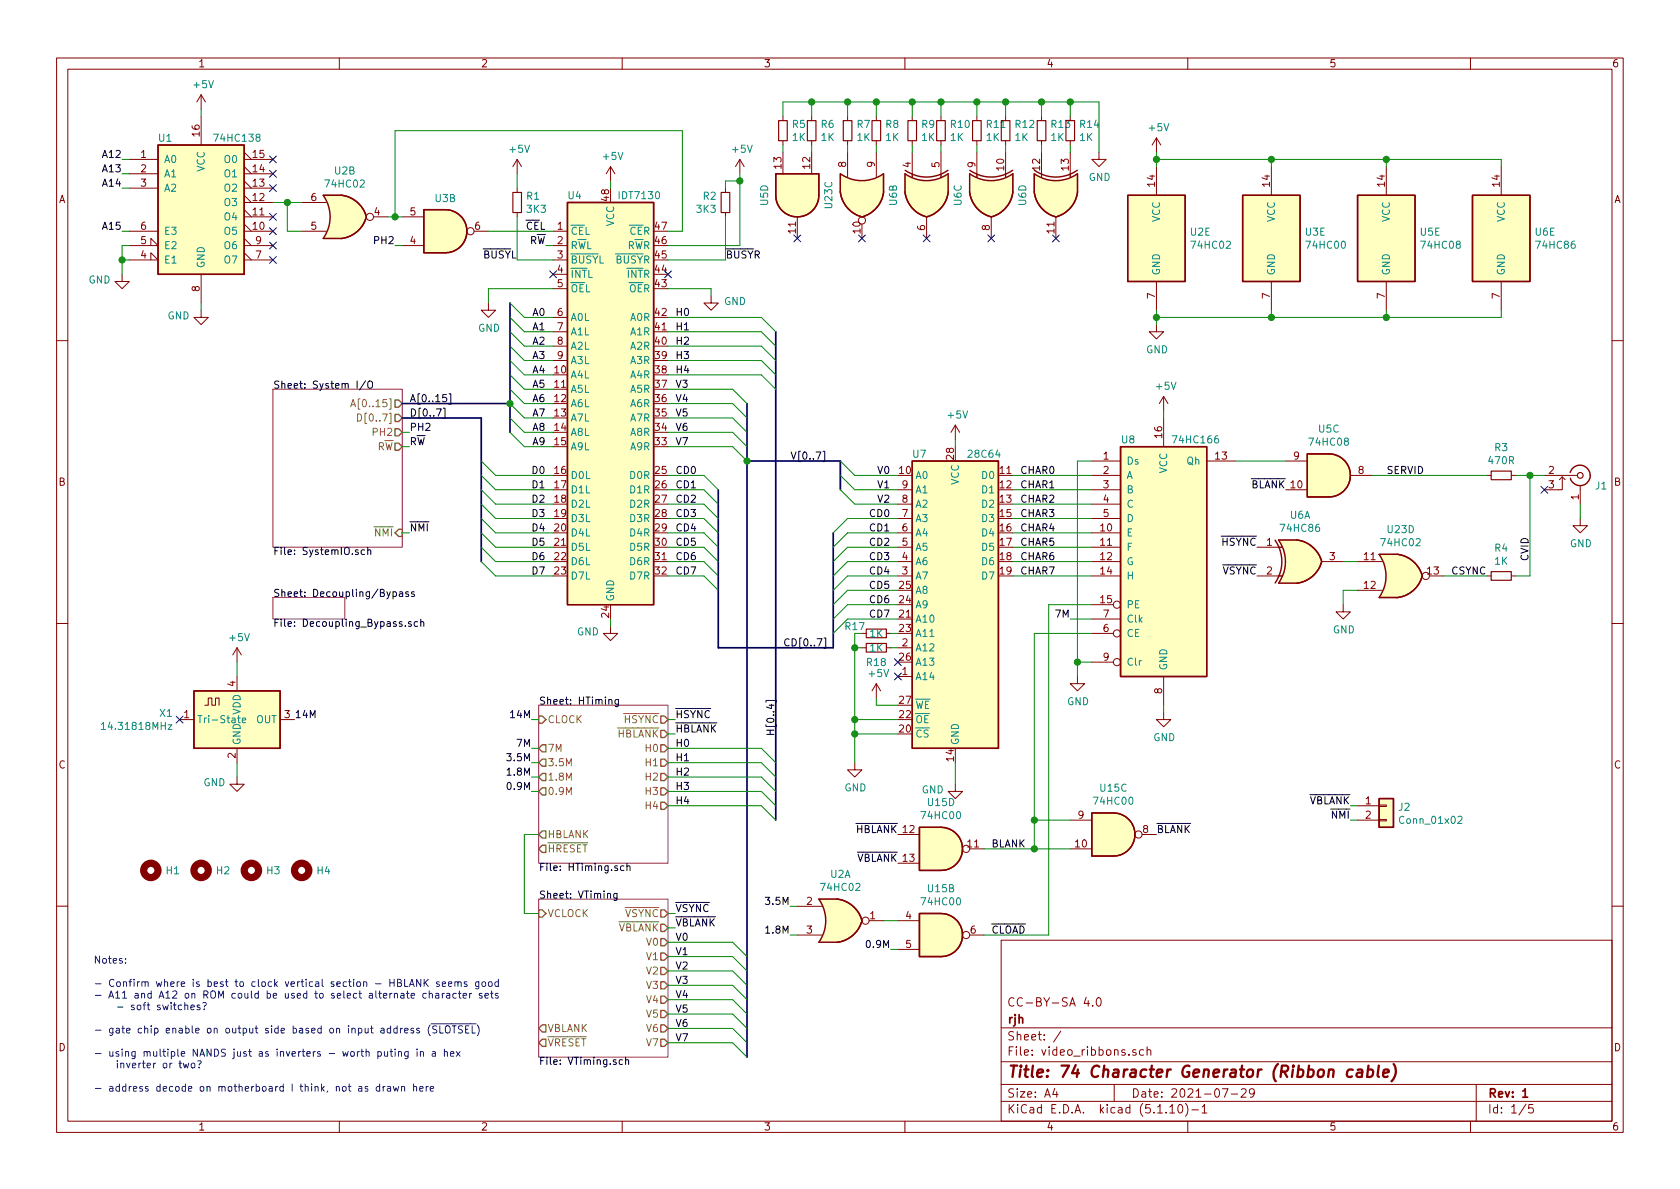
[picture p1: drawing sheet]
<svg xmlns="http://www.w3.org/2000/svg" width="297mm" height="210mm" viewBox="0 0 297 210" stroke-linecap="round" stroke-linejoin="round" font-family="sans-serif">
<defs><g id="words">
<text font-size="2.8" fill="#840000" x="178" y="190.5">Title: 74 Character Generator (Ribbon cable)</text>
<g font-size="2.1" fill="#840000">
<text x="178" y="178">CC-BY-SA 4.0</text>
<text x="178" y="184">Sheet: /</text>
<text x="178" y="181">rjh</text>
<text x="178" y="186.7">File: video_ribbons.sch</text>
<text x="178" y="196.9">KiCad E.D.A. kicad (5.1.10)-1</text>
<text x="178" y="194.1">Size: A4</text>
<text x="200" y="194.1">Date: 2021-07-29</text>
<text x="263" y="194.1">Rev: 1</text>
<text x="263" y="196.9">Id: 1/5</text>
</g>
<g font-size="1.8" fill="#840000">
<text x="35" y="11.9">1</text>
<text x="85" y="11.9">2</text>
<text x="135" y="11.9">3</text>
<text x="185" y="11.9">4</text>
<text x="235" y="11.9">5</text>
<text x="285" y="11.9">6</text>
<text x="24.9" y="27.9">1</text>
<text x="35.3" y="24.1" transform="rotate(-90 35.3 24.1)">16</text>
<text x="44.8" y="27.9">15</text>
<text x="138.2" y="29.8" transform="rotate(-90 138.2 29.8)">13</text>
<text x="143.3" y="29.8" transform="rotate(-90 143.3 29.8)">12</text>
<text x="149.6" y="29.6" transform="rotate(-90 149.6 29.6)">8</text>
<text x="154.7" y="29.6" transform="rotate(-90 154.7 29.6)">9</text>
<text x="161" y="29.6" transform="rotate(-90 161 29.6)">4</text>
<text x="166.1" y="29.6" transform="rotate(-90 166.1 29.6)">5</text>
<text x="172.5" y="29.6" transform="rotate(-90 172.5 29.6)">9</text>
<text x="10.4" y="35.9">A</text>
<text x="24.9" y="30.5">2</text>
<text x="24.9" y="33">3</text>
<text x="44.8" y="35.6">12</text>
<text x="44.8" y="33">13</text>
<text x="44.8" y="30.5">14</text>
<text x="55" y="35.6">6</text>
<text x="107.7" y="35.5" transform="rotate(-90 107.7 35.5)">48</text>
<text x="177.5" y="30.1" transform="rotate(-90 177.5 30.1)">10</text>
<text x="183.9" y="30.1" transform="rotate(-90 183.9 30.1)">12</text>
<text x="189" y="30.1" transform="rotate(-90 189 30.1)">13</text>
<text x="204.2" y="33" transform="rotate(-90 204.2 33)">14</text>
<text x="224.5" y="33" transform="rotate(-90 224.5 33)">14</text>
<text x="244.9" y="33" transform="rotate(-90 244.9 33)">14</text>
<text x="265.2" y="33" transform="rotate(-90 265.2 33)">14</text>
<text x="285.4" y="35.9">A</text>
<text x="24.9" y="40.6">6</text>
<text x="44.8" y="40.6">10</text>
<text x="44.8" y="38.1">11</text>
<text x="55" y="40.6">5</text>
<text x="66.2" y="38.1">4</text>
<text x="72.5" y="38.1">5</text>
<text x="84" y="40.6">6</text>
<text x="98.6" y="40.6">1</text>
<text x="115.9" y="40.6">47</text>
<text x="140.7" y="41.2" transform="rotate(-90 140.7 41.2)">11</text>
<text x="152.1" y="41.2" transform="rotate(-90 152.1 41.2)">10</text>
<text x="163.6" y="40.7" transform="rotate(-90 163.6 40.7)">6</text>
<text x="175" y="40.7" transform="rotate(-90 175 40.7)">8</text>
<text x="186.4" y="41.2" transform="rotate(-90 186.4 41.2)">11</text>
<text x="24.9" y="45.7">4</text>
<text x="24.9" y="43.2">5</text>
<text x="45.2" y="45.7">7</text>
<text x="45.2" y="43.2">9</text>
<text x="72.5" y="43.2">4</text>
<text x="98.6" y="43.2">2</text>
<text x="98.6" y="45.7">3</text>
<text x="115.9" y="45.7">45</text>
<text x="115.9" y="43.2">46</text>
<text x="35.3" y="51.5" transform="rotate(-90 35.3 51.5)">8</text>
<text x="98.6" y="48.3">4</text>
<text x="98.6" y="50.8">5</text>
<text x="115.9" y="50.8">43</text>
<text x="115.9" y="48.3">44</text>
<text x="204.2" y="52.8" transform="rotate(-90 204.2 52.8)">7</text>
<text x="224.5" y="52.8" transform="rotate(-90 224.5 52.8)">7</text>
<text x="244.9" y="52.8" transform="rotate(-90 244.9 52.8)">7</text>
<text x="265.2" y="52.8" transform="rotate(-90 265.2 52.8)">7</text>
<text x="98.6" y="55.9">6</text>
<text x="98.6" y="58.4">7</text>
<text x="115.9" y="58.4">41</text>
<text x="115.9" y="55.9">42</text>
<text x="98.6" y="61">8</text>
<text x="98.6" y="63.5">9</text>
<text x="115.9" y="63.5">39</text>
<text x="115.9" y="61">40</text>
<text x="98.1" y="66">10</text>
<text x="98.1" y="68.6">11</text>
<text x="98.1" y="71.1">12</text>
<text x="115.9" y="71.1">36</text>
<text x="115.9" y="68.6">37</text>
<text x="115.9" y="66">38</text>
<text x="98.1" y="73.7">13</text>
<text x="98.1" y="76.2">14</text>
<text x="115.9" y="76.2">34</text>
<text x="115.9" y="73.7">35</text>
<text x="205.5" y="77.4" transform="rotate(-90 205.5 77.4)">16</text>
<text x="98.1" y="78.7">15</text>
<text x="98.1" y="83.8">16</text>
<text x="115.9" y="83.8">25</text>
<text x="115.9" y="78.7">33</text>
<text x="159.1" y="83.8">10</text>
<text x="168.7" y="81.2" transform="rotate(-90 168.7 81.2)">28</text>
<text x="176.8" y="83.8">11</text>
<text x="195.1" y="81.3">1</text>
<text x="195.1" y="83.8">2</text>
<text x="214.9" y="81.3">13</text>
<text x="228.8" y="81.3">9</text>
<text x="240.2" y="83.8">8</text>
<text x="273.8" y="83.8">2</text>
<text x="10.4" y="85.9">B</text>
<text x="98.1" y="86.4">17</text>
<text x="98.1" y="88.9">18</text>
<text x="115.9" y="86.4">26</text>
<text x="115.9" y="88.9">27</text>
<text x="159.5" y="88.9">8</text>
<text x="159.5" y="86.4">9</text>
<text x="176.8" y="86.4">12</text>
<text x="176.8" y="88.9">13</text>
<text x="195.1" y="86.4">3</text>
<text x="195.1" y="88.9">4</text>
<text x="228.3" y="86.4">10</text>
<text x="273.8" y="86.4">3</text>
<text x="279.1" y="88.4" transform="rotate(-90 279.1 88.4)">1</text>
<text x="285.4" y="85.9">B</text>
<text x="98.1" y="91.4">19</text>
<text x="98.1" y="94">20</text>
<text x="115.9" y="91.4">28</text>
<text x="115.9" y="94">29</text>
<text x="159.5" y="94">6</text>
<text x="159.5" y="91.4">7</text>
<text x="176.8" y="91.4">15</text>
<text x="176.8" y="94">16</text>
<text x="194.6" y="94">10</text>
<text x="195.1" y="91.4">5</text>
<text x="98.1" y="96.5">21</text>
<text x="98.1" y="99.1">22</text>
<text x="98.1" y="101.6">23</text>
<text x="115.9" y="96.5">30</text>
<text x="115.9" y="99.1">31</text>
<text x="115.9" y="101.6">32</text>
<text x="159.5" y="101.6">3</text>
<text x="159.5" y="99.1">4</text>
<text x="159.5" y="96.5">5</text>
<text x="176.8" y="96.5">17</text>
<text x="176.8" y="99.1">18</text>
<text x="176.8" y="101.6">19</text>
<text x="194.6" y="96.5">11</text>
<text x="194.6" y="99.1">12</text>
<text x="194.6" y="101.6">14</text>
<text x="224" y="96.5">1</text>
<text x="224" y="101.6">2</text>
<text x="235.1" y="99.1">3</text>
<text x="241.2" y="99.1">11</text>
<text x="252.4" y="101.6">13</text>
<text x="159.1" y="106.7">24</text>
<text x="159.1" y="104.1">25</text>
<text x="194.6" y="106.7">15</text>
<text x="241.2" y="104.1">12</text>
<text x="107.7" y="109.2" transform="rotate(-90 107.7 109.2)">24</text>
<text x="159.1" y="109.2">21</text>
<text x="159.1" y="111.8">23</text>
<text x="195.1" y="111.8">6</text>
<text x="195.1" y="109.2">7</text>
<text x="159.1" y="116.8">26</text>
<text x="159.5" y="119.4">1</text>
<text x="159.5" y="114.3">2</text>
<text x="195.1" y="116.8">9</text>
<text x="41.7" y="121.4" transform="rotate(-90 41.7 121.4)">4</text>
<text x="159.1" y="124.5">27</text>
<text x="205.5" y="122.7" transform="rotate(-90 205.5 122.7)">8</text>
<text x="32.5" y="127">1</text>
<text x="50.3" y="127">3</text>
<text x="159.1" y="129.5">20</text>
<text x="159.1" y="127">22</text>
<text x="10.4" y="135.9">C</text>
<text x="41.7" y="134.1" transform="rotate(-90 41.7 134.1)">2</text>
<text x="168.7" y="134.6" transform="rotate(-90 168.7 134.6)">14</text>
<text x="285.4" y="135.9">C</text>
<text x="241.5" y="142.2">1</text>
<text x="159.7" y="147.3">12</text>
<text x="171.1" y="149.9">11</text>
<text x="190.2" y="149.9">10</text>
<text x="190.7" y="144.8">9</text>
<text x="202.1" y="147.3">8</text>
<text x="241.5" y="144.8">2</text>
<text x="159.7" y="152.4">13</text>
<text x="142.6" y="160">2</text>
<text x="142.6" y="165.1">3</text>
<text x="153.8" y="162.6">1</text>
<text x="160.2" y="162.6">4</text>
<text x="160.2" y="167.6">5</text>
<text x="171.6" y="165.1">6</text>
<text x="10.4" y="185.9">D</text>
<text x="285.4" y="185.9">D</text>
<text x="35" y="199.9">1</text>
<text x="85" y="199.9">2</text>
<text x="135" y="199.9">3</text>
<text x="185" y="199.9">4</text>
<text x="235" y="199.9">5</text>
<text x="285" y="199.9">6</text>
</g>
<g font-size="1.8" fill="#008484">
<text x="34.3" y="15.6">+5V</text>
<text x="140.1" y="22.6">R5</text>
<text x="145.2" y="22.6">R6</text>
<text x="151.6" y="22.6">R7</text>
<text x="156.6" y="22.6">R8</text>
<text x="163" y="22.6">R9</text>
<text x="168.1" y="22.6">R10</text>
<text x="174.5" y="22.6">R11</text>
<text x="179.6" y="22.6">R12</text>
<text x="185.9" y="22.6">R13</text>
<text x="191" y="22.6">R14</text>
<text x="203.3" y="23.2">+5V</text>
<text x="28.1" y="25.1">U1</text>
<text x="29" y="28.8">A0</text>
<text x="38.2" y="25.1">74HC138</text>
<text x="39.8" y="28.8">O0</text>
<text x="90.2" y="27">+5V</text>
<text x="106.7" y="28.3">+5V</text>
<text x="129.6" y="27">+5V</text>
<text x="140.1" y="24.9">1K</text>
<text x="145.2" y="24.9">1K</text>
<text x="151.6" y="24.9">1K</text>
<text x="156.6" y="24.9">1K</text>
<text x="163" y="24.9">1K</text>
<text x="168.1" y="24.9">1K</text>
<text x="174.4" y="24.9">1K</text>
<text x="179.5" y="24.9">1K</text>
<text x="185.9" y="24.9">1K</text>
<text x="190.9" y="24.9">1K</text>
<text x="29" y="31.4">A1</text>
<text x="29" y="33.9">A2</text>
<text x="36.2" y="30.4" transform="rotate(-90 36.2 30.4)">VCC</text>
<text x="39.8" y="33.9">O2</text>
<text x="39.8" y="31.4">O1</text>
<text x="57.7" y="33.2">74HC02</text>
<text x="59.2" y="30.9">U2B</text>
<text x="77" y="35.7">U3B</text>
<text x="93.1" y="35.3">R1</text>
<text x="100.5" y="35.2">U4</text>
<text x="109.7" y="35.2">IDT7130</text>
<text x="124.4" y="35.3">R2</text>
<text x="192.5" y="32">GND</text>
<text x="29" y="41.5">E3</text>
<text x="39.8" y="41.5">O5</text>
<text x="39.8" y="39">O4</text>
<text x="39.8" y="36.4">O3</text>
<text x="93.2" y="37.6">3K3</text>
<text x="100.8" y="41.5">CEL</text>
<text x="108.6" y="40.1" transform="rotate(-90 108.6 40.1)">VCC</text>
<text x="111.3" y="41.5">CER</text>
<text x="123.2" y="37.6">3K3</text>
<text x="135.8" y="36.3" transform="rotate(-90 135.8 36.3)">U5D</text>
<text x="147.2" y="36.8" transform="rotate(-90 147.2 36.8)">U23C</text>
<text x="158.6" y="36.3" transform="rotate(-90 158.6 36.3)">U6B</text>
<text x="170" y="36.3" transform="rotate(-90 170 36.3)">U6C</text>
<text x="181.5" y="36.3" transform="rotate(-90 181.5 36.3)">U6D</text>
<text x="205.1" y="39.3" transform="rotate(-90 205.1 39.3)">VCC</text>
<text x="210.5" y="41.7">U2E</text>
<text x="225.4" y="39.3" transform="rotate(-90 225.4 39.3)">VCC</text>
<text x="230.8" y="41.7">U3E</text>
<text x="245.7" y="39.3" transform="rotate(-90 245.7 39.3)">VCC</text>
<text x="251.2" y="41.7">U5E</text>
<text x="266.1" y="39.3" transform="rotate(-90 266.1 39.3)">VCC</text>
<text x="271.5" y="41.7">U6E</text>
<text x="29" y="46.6">E1</text>
<text x="29" y="44.1">E2</text>
<text x="36.2" y="47.5" transform="rotate(-90 36.2 47.5)">GND</text>
<text x="39.8" y="46.6">O7</text>
<text x="39.8" y="44.1">O6</text>
<text x="100.8" y="44.1">RWL</text>
<text x="100.8" y="46.6">BUSYL</text>
<text x="108.9" y="46.6">BUSYR</text>
<text x="110.8" y="44.1">RWR</text>
<text x="210.9" y="44">74HC02</text>
<text x="231.2" y="44">74HC00</text>
<text x="251.5" y="44">74HC08</text>
<text x="271.8" y="44">74HC86</text>
<text x="15.6" y="50.1">GND</text>
<text x="100.8" y="49.1">INTL</text>
<text x="100.8" y="51.7">OEL</text>
<text x="110.9" y="49.1">INTR</text>
<text x="111.2" y="51.7">OER</text>
<text x="128" y="53.9">GND</text>
<text x="205.1" y="48.8" transform="rotate(-90 205.1 48.8)">GND</text>
<text x="225.4" y="48.8" transform="rotate(-90 225.4 48.8)">GND</text>
<text x="245.7" y="48.8" transform="rotate(-90 245.7 48.8)">GND</text>
<text x="266.1" y="48.8" transform="rotate(-90 266.1 48.8)">GND</text>
<text x="29.6" y="56.5">GND</text>
<text x="84.5" y="58.7">GND</text>
<text x="100.8" y="56.8">A0L</text>
<text x="100.8" y="59.3">A1L</text>
<text x="111.5" y="59.3">A1R</text>
<text x="111.5" y="56.8">A0R</text>
<text x="100.8" y="61.8">A2L</text>
<text x="100.8" y="64.4">A3L</text>
<text x="111.5" y="64.4">A3R</text>
<text x="111.5" y="61.8">A2R</text>
<text x="202.6" y="62.5">GND</text>
<text x="100.8" y="66.9">A4L</text>
<text x="100.8" y="69.5">A5L</text>
<text x="111.5" y="69.5">A5R</text>
<text x="111.5" y="66.9">A4R</text>
<text x="204.5" y="68.9">+5V</text>
<text x="100.8" y="72">A6L</text>
<text x="100.8" y="74.5">A7L</text>
<text x="100.8" y="77.1">A8L</text>
<text x="111.5" y="77.1">A8R</text>
<text x="111.5" y="74.5">A7R</text>
<text x="111.5" y="72">A6R</text>
<text x="167.7" y="74">+5V</text>
<text x="233.2" y="76.5">U5C</text>
<text x="100.8" y="79.6">A9L</text>
<text x="111.5" y="79.6">A9R</text>
<text x="161.4" y="80.9">U7</text>
<text x="171.4" y="80.9">28C64</text>
<text x="198.3" y="78.4">U8</text>
<text x="199.1" y="82.2">Ds</text>
<text x="206.4" y="83.7" transform="rotate(-90 206.4 83.7)">VCC</text>
<text x="207.7" y="78.4">74HC166</text>
<text x="209.9" y="82.2">Qh</text>
<text x="231.7" y="78.8">74HC08</text>
<text x="263.3" y="82.1">470R</text>
<text x="264.3" y="79.8">R3</text>
<text x="100.8" y="84.7">D0L</text>
<text x="100.8" y="87.2">D1L</text>
<text x="100.8" y="89.8">D2L</text>
<text x="111.5" y="84.7">D0R</text>
<text x="111.5" y="87.2">D1R</text>
<text x="111.5" y="89.8">D2R</text>
<text x="161.8" y="84.7">A0</text>
<text x="161.8" y="89.8">A2</text>
<text x="161.8" y="87.2">A1</text>
<text x="169.5" y="85.8" transform="rotate(-90 169.5 85.8)">VCC</text>
<text x="173.8" y="84.7">D0</text>
<text x="173.8" y="87.2">D1</text>
<text x="173.8" y="89.8">D2</text>
<text x="199.1" y="84.7">A</text>
<text x="199.1" y="87.2">B</text>
<text x="199.1" y="89.8">C</text>
<text x="282.1" y="86.6">J1</text>
<text x="100.8" y="92.3">D3L</text>
<text x="100.8" y="94.9">D4L</text>
<text x="111.5" y="92.3">D3R</text>
<text x="111.5" y="94.9">D4R</text>
<text x="161.8" y="94.9">A4</text>
<text x="161.8" y="92.3">A3</text>
<text x="173.8" y="92.3">D3</text>
<text x="173.8" y="94.9">D4</text>
<text x="199.1" y="94.9">E</text>
<text x="199.1" y="92.3">D</text>
<text x="226.6" y="94.1">74HC86</text>
<text x="228.1" y="91.7">U6A</text>
<text x="245.4" y="94.3">U23D</text>
<text x="100.8" y="97.4">D5L</text>
<text x="100.8" y="99.9">D6L</text>
<text x="111.5" y="97.4">D5R</text>
<text x="111.5" y="99.9">D6R</text>
<text x="161.8" y="99.9">A6</text>
<text x="161.8" y="97.4">A5</text>
<text x="173.8" y="97.4">D5</text>
<text x="173.8" y="99.9">D6</text>
<text x="199.1" y="97.4">F</text>
<text x="199.1" y="99.9">G</text>
<text x="244.4" y="96.6">74HC02</text>
<text x="264.3" y="97.6">R4</text>
<text x="264.3" y="99.9">1K</text>
<text x="277.6" y="96.8">GND</text>
<text x="100.8" y="102.5">D7L</text>
<text x="108.6" y="106.4" transform="rotate(-90 108.6 106.4)">GND</text>
<text x="111.5" y="102.5">D7R</text>
<text x="161.8" y="107.6">A9</text>
<text x="161.8" y="105">A8</text>
<text x="161.8" y="102.5">A7</text>
<text x="173.8" y="102.5">D7</text>
<text x="199.1" y="102.5">H</text>
<text x="199.1" y="107.6">PE</text>
<text x="40.7" y="113.4">+5V</text>
<text x="102" y="112.4">GND</text>
<text x="153.8" y="112.7">1K</text>
<text x="161.8" y="110.1">A10</text>
<text x="161.8" y="112.6">A11</text>
<text x="199.1" y="112.6">CE</text>
<text x="199.1" y="110.1">Clk</text>
<text x="235.7" y="112">GND</text>
<text x="153.3" y="117.8">R18</text>
<text x="153.7" y="119.7">+5V</text>
<text x="153.8" y="115.2">1K</text>
<text x="161.8" y="115.2">A12</text>
<text x="161.8" y="117.7">A13</text>
<text x="199.1" y="117.7">Clr</text>
<text x="206.4" y="118.6" transform="rotate(-90 206.4 118.6)">GND</text>
<text x="161.8" y="120.3">A14</text>
<text x="161.8" y="125.3">WE</text>
<text x="188.7" y="124.7">GND</text>
<text x="18.6" y="129.1">14.31818MHz</text>
<text x="28.3" y="126.8">X1</text>
<text x="34.8" y="127.9">Tri-State</text>
<text x="42.5" y="131.8" transform="rotate(-90 42.5 131.8)">GND</text>
<text x="42.5" y="126.4" transform="rotate(-90 42.5 126.4)">VDD</text>
<text x="45.3" y="127.9">OUT</text>
<text x="161.8" y="130.4">CS</text>
<text x="161.8" y="127.9">OE</text>
<text x="169.5" y="131.8" transform="rotate(-90 169.5 131.8)">GND</text>
<text x="203.9" y="131.1">GND</text>
<text x="36" y="139">GND</text>
<text x="149.3" y="139.9">GND</text>
<text x="163" y="140.3">GND</text>
<text x="164.1" y="142.5">U15D</text>
<text x="193.6" y="142.3">74HC00</text>
<text x="194.6" y="140">U15C</text>
<text x="247.3" y="143.4">J2</text>
<text x="163.1" y="144.9">74HC00</text>
<text x="247.8" y="145.7">Conn_01x02</text>
<text x="29.4" y="154.6">H1</text>
<text x="38.3" y="154.6">H2</text>
<text x="47.2" y="154.6">H3</text>
<text x="56.1" y="154.6">H4</text>
<text x="146.8" y="155.2">U2A</text>
<text x="145.4" y="157.6">74HC02</text>
<text x="163.1" y="160.1">74HC00</text>
<text x="164.1" y="157.8">U15B</text>
</g>
<g font-size="1.8">
<text x="18.3" y="27.9">A12</text>
<text x="18.3" y="30.5">A13</text>
<text x="18.3" y="33">A14</text>
<text x="18.3" y="40.6">A15</text>
<text x="93" y="40.6">CEL</text>
<text x="66.4" y="43.2">PH2</text>
<text x="85.4" y="45.7">BUSYL</text>
<text x="93.6" y="43.2">RW</text>
<text x="128.3" y="45.7">BUSYR</text>
<text x="94.3" y="58.4">A1</text>
<text x="94.3" y="55.9">A0</text>
<text x="119.4" y="58.4">H1</text>
<text x="119.4" y="55.9">H0</text>
<text x="94.3" y="61">A2</text>
<text x="94.3" y="63.5">A3</text>
<text x="119.4" y="63.5">H3</text>
<text x="119.4" y="61">H2</text>
<text x="48.3" y="68.7">Sheet: System I/O</text>
<text x="72.4" y="71.1">A[0..15]</text>
<text x="94.3" y="71.1">A6</text>
<text x="94.3" y="68.6">A5</text>
<text x="94.3" y="66">A4</text>
<text x="119.4" y="66">H4</text>
<text x="119.4" y="68.6">V3</text>
<text x="119.4" y="71.1">V4</text>
<text x="72.4" y="73.7">D[0..7]</text>
<text x="72.4" y="76.2">PH2</text>
<text x="94.3" y="76.2">A8</text>
<text x="94.3" y="73.7">A7</text>
<text x="119.4" y="76.2">V6</text>
<text x="119.4" y="73.7">V5</text>
<text x="72.4" y="78.7">RW</text>
<text x="94.3" y="83.8">D0</text>
<text x="94.3" y="78.7">A9</text>
<text x="119.4" y="78.7">V7</text>
<text x="119.4" y="83.8">CD0</text>
<text x="139.7" y="81.3">V[0..7]</text>
<text x="155.3" y="83.8">V0</text>
<text x="180.3" y="83.8">CHAR0</text>
<text x="245.1" y="83.8">SERVID</text>
<text x="94.3" y="86.4">D1</text>
<text x="94.3" y="88.9">D2</text>
<text x="119.4" y="88.9">CD2</text>
<text x="119.4" y="86.4">CD1</text>
<text x="155.3" y="86.4">V1</text>
<text x="155.3" y="88.9">V2</text>
<text x="180.3" y="88.9">CHAR2</text>
<text x="180.3" y="86.4">CHAR1</text>
<text x="221.1" y="86.4">BLANK</text>
<text x="72.4" y="94">NMI</text>
<text x="94.3" y="94">D4</text>
<text x="94.3" y="91.4">D3</text>
<text x="119.4" y="94">CD4</text>
<text x="119.4" y="91.4">CD3</text>
<text x="153.9" y="94">CD1</text>
<text x="153.9" y="91.4">CD0</text>
<text x="180.3" y="94">CHAR4</text>
<text x="180.3" y="91.4">CHAR3</text>
<text x="48.3" y="98.1">File: SystemIO.sch</text>
<text x="94.3" y="96.5">D5</text>
<text x="94.3" y="99.1">D6</text>
<text x="94.3" y="101.6">D7</text>
<text x="119.4" y="101.6">CD7</text>
<text x="119.4" y="99.1">CD6</text>
<text x="119.4" y="96.5">CD5</text>
<text x="153.9" y="99.1">CD3</text>
<text x="153.9" y="101.6">CD4</text>
<text x="153.9" y="96.5">CD2</text>
<text x="180.3" y="101.6">CHAR7</text>
<text x="180.3" y="99.1">CHAR6</text>
<text x="180.3" y="96.5">CHAR5</text>
<text x="216.1" y="96.5">HSYNC</text>
<text x="216.2" y="101.6">VSYNC</text>
<text x="256.5" y="101.6">CSYNC</text>
<text x="270.3" y="99.3" transform="rotate(-90 270.3 99.3)">CVID</text>
<text x="48.3" y="105.6">Sheet: Decoupling/Bypass</text>
<text x="153.9" y="104.1">CD5</text>
<text x="153.9" y="106.7">CD6</text>
<text x="48.3" y="110.8">File: Decoupling_Bypass.sch</text>
<text x="153.9" y="109.2">CD7</text>
<text x="186.8" y="109.2">7M</text>
<text x="138.4" y="114.3">CD[0..7]</text>
<text x="95.2" y="124.6">Sheet: HTiming</text>
<text x="52.1" y="127">14M</text>
<text x="90.6" y="127">14M</text>
<text x="119.4" y="127">HSYNC</text>
<text x="119.4" y="129.5">HBLANK</text>
<text x="136.9" y="128.8" transform="rotate(-90 136.9 128.8)">H[0..4]</text>
<text x="90" y="134.6">3.5M</text>
<text x="90" y="137.2">1.8M</text>
<text x="91.5" y="132.1">7M</text>
<text x="119.4" y="134.6">H1</text>
<text x="119.4" y="132.1">H0</text>
<text x="119.4" y="137.2">H2</text>
<text x="90" y="139.7">0.9M</text>
<text x="119.4" y="139.7">H3</text>
<text x="119.4" y="142.2">H4</text>
<text x="231.4" y="142.2">VBLANK</text>
<text x="151.3" y="147.3">HBLANK</text>
<text x="175.3" y="149.9">BLANK</text>
<text x="204.5" y="147.3">BLANK</text>
<text x="235.5" y="144.8">NMI</text>
<text x="95.2" y="154">File: HTiming.sch</text>
<text x="151.4" y="152.4">VBLANK</text>
<text x="95.2" y="158.9">Sheet: VTiming</text>
<text x="119.4" y="161.3">VSYNC</text>
<text x="135.8" y="160">3.5M</text>
<text x="119.4" y="166.4">V0</text>
<text x="119.4" y="163.8">VBLANK</text>
<text x="135.8" y="165.1">1.8M</text>
<text x="153.5" y="167.6">0.9M</text>
<text x="175.3" y="165.1">CLOAD</text>
<text x="119.4" y="171.4">V2</text>
<text x="119.4" y="168.9">V1</text>
<text x="119.4" y="174">V3</text>
<text x="119.4" y="179.1">V5</text>
<text x="119.4" y="176.5">V4</text>
<text x="119.4" y="184.1">V7</text>
<text x="119.4" y="181.6">V6</text>
<text x="95.2" y="188.3">File: VTiming.sch</text>
</g>
<g font-size="1.8" fill="#848400">
<text x="63.2" y="72">A[0..15]</text>
<text x="64.2" y="74.5">D[0..7]</text>
<text x="66.2" y="77.1">PH2</text>
<text x="66.6" y="79.6">RW</text>
<text x="66.3" y="94.9">NMI</text>
<text x="96.8" y="127.9">CLOCK</text>
<text x="109.1" y="130.4">HBLANK</text>
<text x="110.4" y="127.9">HSYNC</text>
<text x="96.8" y="133">7M</text>
<text x="96.8" y="135.5">3.5M</text>
<text x="114.3" y="135.5">H1</text>
<text x="114.3" y="133">H0</text>
<text x="96.8" y="138">1.8M</text>
<text x="96.8" y="140.6">0.9M</text>
<text x="114.3" y="143.1">H4</text>
<text x="114.3" y="140.6">H3</text>
<text x="114.3" y="138">H2</text>
<text x="96.8" y="148.2">HBLANK</text>
<text x="96.8" y="150.7">HRESET</text>
<text x="96.8" y="162.2">VCLOCK</text>
<text x="109.2" y="164.7">VBLANK</text>
<text x="110.5" y="162.2">VSYNC</text>
<text x="114.4" y="167.3">V0</text>
<text x="114.4" y="169.8">V1</text>
<text x="114.4" y="172.3">V2</text>
<text x="114.4" y="174.9">V3</text>
<text x="114.4" y="177.4">V4</text>
<text x="114.4" y="180">V5</text>
<text x="96.8" y="185">VRESET</text>
<text x="96.8" y="182.5">VBLANK</text>
<text x="114.4" y="182.5">V6</text>
<text x="114.4" y="185">V7</text>
</g>
<text font-size="1.8" fill="#008400" x="149.5" y="111.4">R17</text>
<g font-size="1.8" fill="#0000c2">
<text x="16.5" y="170.4">Notes:</text>
<text x="16.5" y="174.5">- Confirm where is best to clock vertical section - HBLANK seems good</text>
<text x="16.5" y="176.6">- A11 and A12 on ROM could be used to select alternate character sets</text>
<text x="18.5" y="178.6">- soft switches?</text>
<text x="16.5" y="182.7">- gate chip enable on output side based on input address (SLOTSEL)</text>
<text x="16.5" y="186.9">- using multiple NANDS just as inverters - worth puting in a hex</text>
<text x="18.5" y="188.9">inverter or two?</text>
<text x="16.5" y="193">- address decode on motherboard I think, not as drawn here</text>
</g>
</g></defs>
<g fill="none" stroke="#840000" stroke-width=".18">
<path d="M10 10.3h277v189.9h-277zM12 12.2h273v186.1h-273zM35.6 16.8l-.8 1.2M35.6 16.8v2.5M35.6 16.8l.7 1.2M60 10.3v1.9M110 10.3v1.9M160 10.3v1.9M210 10.3v1.9M260 10.3v1.9M22.9 28.2h5M22.9 33.3h5"/>
<path d="M22.9 30.7h5M35.6 20.6v5M43.2 38.3h5.1M43.2 35.8h5.1M43.2 28.2h5.1M43.2 39.6l1.2 1.3M43.2 37.1l1.2 1.2M43.2 34.5l1.2 1.3M43.2 33.3h5.1M43.2 32l1.2 1.3M43.2 30.7h5.1M43.2 29.5l1.2 1.2"/>
<path d="M43.2 26.9l1.2 1.3M53.3 35.8h4.4M66 38.3h2.6M71.1 38.3h3.8M91.4 28.2v2.5M91.4 33.3v.7M91.4 37.6v.7M91.4 28.2l-.7 1.3M91.4 28.2l.8 1.3M107.9 29.5l-.7 1.2M107.9 29.5v2.5M107.9 29.5l.8 1.2"/>
<path d="M128.3 33.3v.7M128.3 37.6v.7M130.8 28.2l-.8 1.3M130.8 28.2v2.5M130.8 28.2l.8 1.3M138.4 20.6v.7M138.4 24.9v.7M138.4 26.9v3.8M141 38.3v3.9M143.5 20.6v.7M143.5 24.9v.7M143.5 26.9v3.8"/>
<path d="M149.9 20.6v.7M149.9 24.9v.7M149.9 26.9v4.3M152.4 39.6v2.6M154.9 20.6v.7M154.9 24.9v.7M154.9 26.9v4.3M161.3 20.6v.7M161.3 24.9v.7M161.3 26.9v4.5M163.8 38.3v3.9M166.4 20.6v.7"/>
<path d="M166.4 24.9v.7M166.4 26.9v4.5M172.7 20.6v.7M172.7 24.9v.7M172.7 26.9v4.5M175.3 38.3v3.9M177.8 20.6v.7M177.8 24.9v.7M177.8 26.9v4.5M184.1 20.6v.7M184.1 24.9v.7M184.1 26.9v4.5"/>
<path d="M186.7 38.3v3.9M189.2 20.6v.7M189.2 24.9v.7M189.2 26.9v4.5M194.3 26.9v1.3h1.3l-1.3 1.3-1.3-1.3h1.3M204.5 24.4v2.5M204.5 29.5v5M204.5 24.4l-.8 1.2M204.5 24.4l.7 1.2M224.8 29.5v5M245.1 29.5v5M265.4 29.5v5"/>
<path d="M21.6 48.5v1.3h1.3l-1.3 1.2-1.3-1.2h1.3M22.9 46h5l-1.2-1.3v1.3M22.9 43.4h5l-1.2-1.2v1.2M22.9 40.9h5M35.6 54.9v1.2h1.2l-1.2 1.3-1.3-1.3h1.3M35.6 48.5v5.1M43.2 40.9h5.1M43.2 43.4h5.1M43.2 46h5.1M43.2 44.7l1.2 1.3M43.2 42.2l1.2 1.2M53.3 40.9h4.4"/>
<path d="M71.1 43.4h3.8M83.8 40.9h2.6M86.4 53.6v1.3h1.2l-1.2 1.2-1.3-1.2h1.3M97.8 40.9h2.5M97.8 43.4h2.5M97.8 46h2.5M97.8 48.5h2.5M97.8 51h2.5M97.8 56.1h2.5M97.8 58.7h2.5M125.7 52.3v1.3h1.3l-1.3 1.3-1.2-1.3h1.2M204.5 57.4v1.3h1.2l-1.2 1.2-1.3-1.2h1.3"/>
<path d="M204.5 49.8v5.1M224.8 49.8v5.1M245.1 49.8v5.1M265.4 49.8v5.1M10 60.2h2M97.8 61.2h2.5M97.8 63.7h2.5M168.9 75.2l-.8 1.2M168.9 75.2v2.5M168.9 75.2l.8 1.2M205.7 70.1v2.5M205.7 73.9v5.1"/>
<path d="M205.7 70.1l-.7 1.3M205.7 70.1l.8 1.3M285 60.2h2M158.7 99.3h2.6M158.7 96.8h2.6M158.7 86.6h2.6M158.7 94.2h2.6M158.7 89.1h2.6M158.7 91.7h2.6M193 99.3h5.1M193 96.8h5.1M193 84.1h5.1"/>
<path d="M193 86.6h5.1M193 81.5h5.1M193 94.2h5.1M193 89.1h5.1M193 91.7h5.1M213.4 81.5h5M222.2 96.8h4.5M227.3 86.6h3.8M227.3 81.5h3.8M233.7 99.3h3.8M238.8 84.1h3.8M240 99.3h4.3"/>
<path d="M262.9 84.1h.8M267.2 84.1h.8M273 84.1h5.8M275.7 84.8l.5-.5 .5 .5M276.2 84.3v2.3h-3.2M279.4 91.7v1.3h1.3l-1.3 1.2-1.3-1.2h1.3M279.4 85.8v3.3M10 110.3h2M41.9 114.5v2.6M41.9 119.6v2.6M41.9 114.5l-.8 1.3M41.9 114.5l.8 1.3"/>
<path d="M107.9 110.7v1.3h1.3l-1.3 1.3-1.2-1.3h1.2M152.4 114.5h.8M156.7 112h.8M156.7 114.5h.8M158.7 101.8h2.6M158.7 119.6h2.6M158.7 114.5h2.6M190.5 119.6v1.3h1.3l-1.3 1.3-1.3-1.3h1.3M193 101.8h5.1M193 106.9h3.8M193 112h3.8M193 109.5h5.1"/>
<path d="M193 117.1h3.8M205.7 119.6v5.1M222.2 101.8h4.5M237.5 106.9v1.3h1.3l-1.3 1.3-1.3-1.3h1.3M240 104.4h4.3M252.7 101.8h2.6M262.9 101.8h.8M267.2 101.8h.8M285 110.3h2M31.7 127.2h2.6M36.2 124.7h.6v-1.3h.7v1.3h.6v-1.3h.6v1.3M41.9 137.4v1.3h1.3l-1.3 1.2-1.3-1.2h1.3"/>
<path d="M41.9 132.3v2.6M49.5 127.2h2.6M151.1 134.9v1.2h1.3l-1.3 1.3-1.2-1.3h1.2M154.9 120.9l-.7 1.3M154.9 120.9v2.5M154.9 120.9l.8 1.3M168.9 138.7v1.2h1.3l-1.3 1.3-1.3-1.3h1.3M205.7 126v1.2h1.3l-1.3 1.3-1.2-1.3h1.2M158.7 147.6h3.9M158.7 152.6h3.9M171.4 150.1h2.6M189.2 150.1h3.8"/>
<path d="M189.2 145h3.8M201.9 147.6h2.6M240 145h3.8M240 142.5h3.8M243.8 144.9h1.3v.3h-1.3zM243.8 142.4h1.3v.2h-1.3zM10 160.2h2M141 160.3h4.3M141 165.3h4.3M153.7 162.8h2.5M158.7 162.8h3.9M158.7 167.9h3.9"/>
<path d="M171.4 165.3h2.6M177 166.3h108v32h-108zM192 176.3l-.3 1.1h.9M192.4 176.9v1M193.2 177.8v.1M194 176.6l.3-.2a.94 .94 0 0 1 0 1.5 .79 .79 0 0 1-.3-1.3zM285 160.2h2M60 198.3v1.9M110 198.3v1.9M160 198.3v1.9M177 194.8h108M177 191.8h108"/>
<path d="M177 187.8h108M177 181.8h108M186.5 192.5l-.4 1h1M186.8 193v1M187.6 182.3l-1.3 2M197 191.8v3M200.8 185.7a.37 .37 0 0 0-.5 .1v.2l.5 .2 .1 .1-.2 .3-.4-.1M202.2 185.7l-.4-.1-.3 .3v.6l.3 .1 .4-.1M202.8 185.7h.1a.37 .37 0 0 1 .6 .1v.8M202.8 185.1v1.5M206.8 195.8l.5-.5v1.5M206.8 196.8h.9"/>
<path d="M208.5 195.4l.1-.1a.8 .8 0 0 1 .5 .8 .8 .8 0 0 1-.5 .7 1 1 0 0 1-.1-1.4zM209.6 195.1a1.71 1.71 0 0 1 0 2.3M210 198.3v1.9M210.7 196.3h1.2M212.5 195.8l.5-.5v1.5M212.5 196.8h.9M216.1 192.5h1l-.6 1.5M217.7 193.5h1.1M219.5 192.7l.2-.2h.3l.3 .2v.3v.2l-.9 .8h.9M221.8 193.2l-.3 .3h-.3l-.3-.3v-.4l.2-.2 .4-.1 .2 .2a1.13 1.13 0 0 1-.2 1.2l-.4 .1M260 198.3v1.9M261 191.8v6.5"/>
<path d="M269.8 195.2l-1.2 2M271 195.3h-.7v.7l.2-.1 .5 .1 .1 .2-.1 .5-.2 .1-.5-.1"/>
<circle cx="65.4" cy="38.3" r=".63"/>
<circle cx="152.4" cy="39" r=".63"/>
<circle cx="83.2" cy="40.9" r=".63"/>
<circle cx="197.5" cy="106.9" r=".63"/>
<circle cx="197.5" cy="112" r=".63"/>
<circle cx="197.5" cy="117.1" r=".63"/>
<circle cx="252.1" cy="101.8" r=".63"/>
<circle cx="170.8" cy="150.1" r=".63"/>
<circle cx="201.3" cy="147.6" r=".63"/>
<circle cx="153" cy="162.8" r=".63"/>
<circle cx="170.8" cy="165.3" r=".63"/>
</g>
<path d="M269.2 193l.5-.5v1.5M269.2 194h.9" fill="none" stroke="#840000" stroke-width=".3"/>
<path d="M239.2 189.2a.68 .68 0 0 0-1 .3l-.1 .6 .2 .2 .2 .1 .5-.1M240.1 189.2h.7v1.2M240.9 189.6l-.7 .1a.4 .4 0 0 0-.4 .3 .4 .4 0 0 0 .3 .4l.7-.1M241.9 189.2a.68 .68 0 0 1 .8 .1v.8a.66 .66 0 0 1-1 .2M242 188.4l-.3 2M243.8 188.4l-.2 1.8 .2 .2M244.6 189.8l.9-.2v-.4h-.8l-.2 1 .3 .2 .6-.1M246.4 188.2a2.31 2.31 0 0 1-.4 3" fill="none" stroke="#840000" stroke-width=".41"/>
<path d="M48.3 68.8h22.8v28h-22.8zM48.3 105.7h12.7v3.8h-12.7zM95.2 124.7h22.9v27.9h-22.9zM95.2 159h22.9v27.9h-22.9z" fill="none" stroke="#840084" stroke-width=".18"/>
<g fill="none" stroke="#000" stroke-width=".18">
<path d="M64.6 67.3l-1 1.7M65.1 67.6a.45 .45 0 0 1 .7 0 .88 .88 0 0 1-.2 1.1l-.4-.1a1.07 1.07 0 0 1-.1-1zM78.4 72.2h.3v1.8h-.3M79.4 69.6h.3v1.9h-.3M145.5 79.8h.3v1.8h-.3M64.5 97.3l-.4-.1-.2 .3 .1 .5h.5M65 97.4l.2-.2 .3 .1 .1 .8M65 96.8v1.3M69.5 104.7l.3-.1 .3 .3-.1 .5h-.5M70.6 104.7h.5l.1 .8M71.2 104.9l-.4 .1-.2 .2v.2h.6M71.7 110.6v.2"/>
<path d="M72.2 104.7l-.3-.1-.2 .2 .1 .2 .4 .1v.3h-.5M72.7 110l-.3-.1-.2 .2 .1 .2 .4 .1v.3h-.5M73.2 104.7l-.3-.1-.2 .2 .1 .2 .4 .1v.3h-.5M73.8 110l-.3-.1-.3 .3 .2 .5h.4M74.4 110.1l.2-.2 .3 .1v.8M74.4 109.5v1.3M145.7 112.8h.3v1.8h-.3M107.6 123.8l.2-.1h.3l.1 .8M109.3 123.7v1.1l-.2 .2-.3-.1M109.3 123.7h-.3l-.3 .2 .2 .6h.4M135.6 129.9h1.2M136.2 129.1v.8"/>
<path d="M107.4 158.1l.2-.1h.3v.8M109.1 158l-.1 1.1-.1 .2-.3-.1M109.1 158h-.4l-.2 .2 .1 .6h.5M110.3 153.2l-.3-.1-.3 .2 .1 .6h.5M110.8 153.2l.2-.1 .3 .1 .1 .7M110.8 152.7v1.2M110.1 187.4h-.4l-.2 .2 .1 .6h.5M110.6 187.5l.2-.1h.3l.1 .8M110.6 187v1.2"/>
</g>
<g fill="none" stroke="#848400" stroke-width=".25">
<path d="M69.8 70.7h.7l.6 .7-.6 .6h-.7zM69.8 73.3h.7l.6 .6-.6 .6h-.7zM69.8 75.8h.7l.6 .6-.6 .7h-.7zM69.8 78.4h.7l.6 .6-.6 .6h-.7zM70.5 93.6h.6v1.3h-.6l-.7-.7zM95.2 126.6h.7l.6 .6-.6 .7h-.7zM95.9 131.7h.6v1.3h-.6l-.7-.7zM95.9 136.8h.6v1.2h-.6l-.7-.6zM95.9 139.3h.6v1.3h-.6l-.7-.7zM95.9 134.2h.6v1.3h-.6l-.7-.6zM116.8 126.6h.7l.6 .6-.6 .7h-.7zM116.8 129.2h.7l.6 .6-.6 .6h-.7z"/>
<path d="M116.8 139.3h.7l.6 .6-.6 .7h-.7zM116.8 136.8h.7l.6 .6-.6 .6h-.7zM116.8 134.2h.7l.6 .7-.6 .6h-.7zM116.8 131.7h.7l.6 .6-.6 .7h-.7zM95.9 149.5h.6v1.2h-.6l-.7-.6zM95.9 146.9h.6v1.3h-.6l-.7-.6zM116.8 141.9h.7l.6 .6-.6 .6h-.7zM95.2 160.9h.7l.6 .6-.6 .7h-.7zM116.8 163.4h.7l.6 .7-.6 .6h-.7zM116.8 160.9h.7l.6 .6-.6 .7h-.7zM116.8 166h.7l.6 .6-.6 .7h-.7zM116.8 168.5h.7l.6 .7-.6 .6h-.7z"/>
<path d="M116.8 171.1h.7l.6 .6-.6 .6h-.7zM116.8 173.6h.7l.6 .6-.6 .7h-.7zM116.8 176.1h.7l.6 .7-.6 .6h-.7zM116.8 178.7h.7l.6 .6-.6 .7h-.7zM95.9 183.8h.6v1.2h-.6l-.7-.6zM95.9 181.2h.6v1.3h-.6l-.7-.6zM116.8 181.2h.7l.6 .7-.6 .6h-.7zM116.8 183.8h.7l.6 .6-.6 .6h-.7z"/>
</g>
<path d="M62 71.9l.4-1.2 .5 1.2M62.1 71.6h.6M63.2 73.2a.64 .64 0 0 1 .7 .6 .64 .64 0 0 1-.7 .7z" fill="none" stroke="#848400" stroke-width=".18"/>
<g fill="#ffffc2" stroke="#ffffc2" stroke-width=".18">
<path d="M34.3 122.2h15.2v10.1h-15.2z"/>
<path d="M182.9 33.9l5.1-.6-1.3 5a5.2 5.2 0 0 1-3.8-4.4z"/>
<path d="M185.4 33.3l5.1 .6a5.2 5.2 0 0 1-3.8 4.4z"/>
<path d="M190.5 30.7v3.2z"/>
<path d="M182.9 30.7v3.2z"/>
<path d="M182.9 30.7a6.6 6.6 0 0 0 7.6 0v3.2h-7.6z"/>
<path d="M199.4 34.5h10.1v15.3h-10.1z"/>
<path d="M247 98a5.2 5.2 0 0 1 4.5 3.8l-5 1.4z"/>
<path d="M246.5 100.5l5 1.4a5.2 5.2 0 0 1-4.5 3.8z"/>
<path d="M243.8 105.7h3.2z"/>
<path d="M243.8 98h3.2z"/>
<path d="M243.8 98h3.2v7.7h-3.2a6.7 6.7 0 0 0 0-7.7z"/>
<path d="M148 159a5.2 5.2 0 0 1 4.4 3.8l-5 1.3z"/>
<path d="M147.4 161.5l5 1.3a5.2 5.2 0 0 1-4.4 3.8z"/>
<path d="M144.8 166.6h3.2z"/>
<path d="M144.8 159h3.2z"/>
<path d="M144.8 159h3.2v7.6h-3.2a6.7 6.7 0 0 0 0-7.6z"/>
<path d="M260.3 34.5h10.2v15.3h-10.2z"/>
<path d="M229.2 95.5a5.2 5.2 0 0 1 4.5 3.8l-5 1.3z"/>
<path d="M228.7 98l5 1.3a5.2 5.2 0 0 1-4.5 3.8z"/>
<path d="M226.1 103.1h3.1z"/>
<path d="M226.1 95.5h3.1z"/>
<path d="M226.1 95.5h3.1v7.6h-3.1a6.7 6.7 0 0 0 0-7.6z"/>
<path d="M240 34.5h10.2v15.3h-10.2z"/>
<path d="M171.4 33.9l5.2-.6-1.4 5a5.2 5.2 0 0 1-3.8-4.4z"/>
<path d="M173.9 33.3l5.2 .6a5.2 5.2 0 0 1-3.8 4.4z"/>
<path d="M179.1 30.7v3.2z"/>
<path d="M171.4 30.7v3.2z"/>
<path d="M171.4 30.7a6.6 6.6 0 0 0 7.7 0v3.2h-7.7z"/>
<path d="M234.9 80.3a3.8 3.8 0 0 1 3.9 3.8 3.8 3.8 0 0 1-3.9 3.8z"/>
<path d="M231.1 80.3h3.8v7.6h-3.8z"/>
<path d="M100.3 35.8h15.3v71.1h-15.3z"/>
<path d="M196.8 143.8a3.8 3.8 0 0 1 3.9 3.8 3.8 3.8 0 0 1-3.9 3.8z"/>
<path d="M193 143.8h3.8v7.6h-3.8z"/>
<path d="M198.1 79h15.3v40.6h-15.3z"/>
<path d="M161.3 81.5h15.2v50.8h-15.2z"/>
<path d="M160 33.9l5.2-.6-1.4 5a5.2 5.2 0 0 1-3.8-4.4z"/>
<path d="M162.5 33.3l5.2 .6a5.2 5.2 0 0 1-3.8 4.4z"/>
<path d="M167.6 30.7v3.2z"/>
<path d="M160 30.7v3.2z"/>
<path d="M160 30.7a6.6 6.6 0 0 0 7.6 0v3.2h-7.6z"/>
<path d="M243.8 141.2h2.6v5.1h-2.6z"/>
<path d="M59.8 37l5 1.4a5.2 5.2 0 0 1-4.5 3.8z"/>
<path d="M60.3 34.5a5.2 5.2 0 0 1 4.5 3.8l-5 1.4z"/>
<path d="M57.1 34.5h3.2z"/>
<path d="M57.1 42.2h3.2z"/>
<path d="M57.1 34.5h3.2v7.7h-3.2a6.6 6.6 0 0 0 0-7.7z"/>
<path d="M219.7 34.5h10.2v15.3h-10.2z"/>
<path d="M78.7 37.1a3.8 3.8 0 0 1 3.8 3.8 3.8 3.8 0 0 1-3.8 3.8z"/>
<path d="M74.9 37.1h3.8v7.6h-3.8z"/>
<path d="M166.4 146.3a3.8 3.8 0 0 1 3.8 3.8 3.8 3.8 0 0 1-3.8 3.8z"/>
<path d="M162.6 146.3h3.8v7.6h-3.8z"/>
<path d="M166.4 161.5a3.8 3.8 0 0 1 3.8 3.8 3.8 3.8 0 0 1-3.8 3.9z"/>
<path d="M162.6 161.5h3.8v7.7h-3.8z"/>
<path d="M137.2 34.5h7.6a3.8 3.8 0 0 1-3.8 3.8 3.8 3.8 0 0 1-3.8-3.8z"/>
<path d="M137.2 30.7h7.6v3.8h-7.6z"/>
<path d="M27.9 25.6h15.3v22.9h-15.3z"/>
<path d="M148.6 33.9l5.1-.6-1.3 5a5.2 5.2 0 0 1-3.8-4.4z"/>
<path d="M151.1 33.3l5.1 .6a5.2 5.2 0 0 1-3.8 4.4z"/>
<path d="M156.2 30.7v3.2z"/>
<path d="M148.6 30.7v3.2z"/>
<path d="M148.6 30.7a6.6 6.6 0 0 0 7.6 0v3.2h-7.6z"/>
</g>
<g fill="none" stroke="#840000" stroke-width=".25">
<path d="M27.9 25.6h15.3v22.9h-15.3zM57.1 34.5h3.2a5.2 5.2 0 0 1 4.5 3.8M57.2 34.6a6.6 6.6 0 0 1 0 7.5M64.8 38.4a5.2 5.2 0 0 1-4.5 3.8h-3.2M74.9 37.1h3.8a3.8 3.8 0 0 1 3.8 3.8 3.8 3.8 0 0 1-3.8 3.8h-3.8zM100.3 35.8h15.3v71.1h-15.3zM137.2 30.7h7.6v3.8a3.8 3.8 0 0 1-3.8 3.8 3.8 3.8 0 0 1-3.8-3.8zM148.6 33.9a5.2 5.2 0 0 0 3.8 4.4M148.6 30.7v3.2M148.6 30.8a6.6 6.6 0 0 0 7.6 0M156.2 30.7v3.2M156.2 33.9a5.2 5.2 0 0 1-3.8 4.4"/>
<path d="M160 30.7v3.2a5.2 5.2 0 0 0 3.8 4.4M160 30.1a6.6 6.6 0 0 0 7.6 0M160 30.8a6.6 6.6 0 0 0 7.6 0M167.6 30.7l.1 3.2a5.2 5.2 0 0 1-3.8 4.4M171.4 33.9a5.2 5.2 0 0 0 3.8 4.4M171.4 30.7v3.2M171.5 30.1a6.6 6.6 0 0 0 7.5 0M171.5 30.8a6.6 6.6 0 0 0 7.5 0M179.1 30.7v3.2M179.1 33.9a5.2 5.2 0 0 1-3.8 4.4M182.9 30.7v3.2a5.2 5.2 0 0 0 3.8 4.4M182.9 30.1a6.6 6.6 0 0 0 7.6 0"/>
<path d="M182.9 30.8a6.6 6.6 0 0 0 7.6 0M190.5 30.7v3.2a5.2 5.2 0 0 1-3.8 4.4M199.4 34.5h10.1v15.3h-10.1zM219.7 34.5h10.2v15.3h-10.2zM240 34.5h10.2v15.3h-10.2zM260.3 34.5h10.2v15.3h-10.2zM198.1 79h15.3v40.6h-15.3zM161.3 81.5h15.2v50.8h-15.2zM225.5 95.5a6.6 6.6 0 0 1 0 7.6M226.1 95.5h3.1a5.2 5.2 0 0 1 4.5 3.8M226.1 95.5a6.6 6.6 0 0 1 0 7.6M231.1 80.3h3.8a3.8 3.8 0 0 1 3.9 3.8 3.8 3.8 0 0 1-3.9 3.8h-3.8z"/>
<path d="M233.7 99.3a5.2 5.2 0 0 1-4.5 3.8h-3.1M243.8 98h3.2M243.9 98.1a6.6 6.6 0 0 1 0 7.5M247 98a5.2 5.2 0 0 1 4.5 3.8M277.6 83.6a1.8 1.8 0 0 1 2.8-1.1 1.8 1.8 0 0 1 0 3 1.8 1.8 0 0 1-2.8-.9M243.8 105.7h3.2M251.5 101.9a5.2 5.2 0 0 1-4.5 3.8M34.3 122.2h15.2v10.1h-15.2zM144.8 159h3.2M144.8 159a6.6 6.6 0 0 1 0 7.6M148 159a5.2 5.2 0 0 1 4.4 3.8M162.6 146.3h3.8a3.8 3.8 0 0 1 3.8 3.8 3.8 3.8 0 0 1-3.8 3.8h-3.8z"/>
<path d="M193 143.8h3.8a3.8 3.8 0 0 1 3.9 3.8 3.8 3.8 0 0 1-3.9 3.8h-3.8zM243.8 141.2h2.6v5.1h-2.6zM144.8 166.6h3.2M152.4 162.8a5.2 5.2 0 0 1-4.4 3.8M162.6 161.5h3.8a3.8 3.8 0 0 1 3.8 3.8 3.8 3.8 0 0 1-3.8 3.9h-3.8z"/>
</g>
<path d="M17.9 128.1l.4-.4v1.3M17.9 129h.7M29.7 128.2h.7l-.7 .8h.7M42.2 126.5v1.1l.3 .2M42.8 127.4l.7-.1-.1-.3h-.4l-.2 .1 .1 .7h.5M257.8 144.5l.5-.2 .2 .4-.1 .2-.7 .7h.8" fill="none" stroke="#008484" stroke-width=".18"/>
<g fill="none" stroke="#840000" stroke-width=".2">
<path d="M90.7 34h1.5v3.6h-1.5zM127.5 34h1.5v3.6h-1.5zM137.7 21.3h1.5v3.6h-1.5zM142.7 21.3h1.6v3.6h-1.6zM149.1 21.3h1.5v3.6h-1.5zM154.2 21.3h1.5v3.6h-1.5zM160.5 21.3h1.6v3.6h-1.6zM165.6 21.3h1.5v3.6h-1.5zM172 21.3h1.5v3.6h-1.5zM177 21.3h1.6v3.6h-1.6zM183.4 21.3h1.5v3.6h-1.5zM188.5 21.3h1.5v3.6h-1.5z"/>
<path d="M263.7 83.3h3.5v1.5h-3.5zM153.2 111.2h3.5v1.6h-3.5zM153.2 113.8h3.5v1.5h-3.5zM263.7 101.1h3.5v1.5h-3.5z"/>
<circle cx="279.4" cy="84.1" r=".51"/>
</g>
<g fill="none" stroke="#840000" stroke-width="1.3">
<circle cx="26.7" cy="153.9" r="1.27"/>
<circle cx="35.6" cy="153.9" r="1.27"/>
<circle cx="44.4" cy="153.9" r="1.27"/>
<circle cx="53.3" cy="153.9" r="1.27"/>
</g>
<path d="M90.2 53.6v22.8M137.2 58.7v86.3M71.1 73.9h14v25.4M71.1 71.4h19.1M132.1 71.4v115.5M127 86.6v27.9h20.3v-20.3M132.1 81.5h16.5v5.1" fill="none" stroke="#000084" stroke-width=".3"/>
<g fill="none" stroke="#008400" stroke-width=".18">
<path d="M35.6 19.3v1.3M143.5 18v2.6M149.9 18v2.6M154.9 18v2.6M161.3 18v2.6M166.4 18v2.6M172.7 18v2.6M177.8 18v2.6M184.1 18v2.6M189.2 18v2.6M21.6 28.2h1.3M21.6 30.7h1.3"/>
<path d="M21.6 33.3h1.3M48.3 35.8h5M50.8 35.8v5.1h2.5M68.6 38.3h2.5M69.8 38.3v-15.2h50.8v17.8h-2.5M91.4 38.3v7.7h6.4M91.4 30.7v2.6M107.9 32v1.3M128.3 38.3v7.7h-10.2M130.8 30.7v12.7h-12.7M130.8 32h-2.5v1.3M138.4 20.6v-2.6h55.9v8.9"/>
<path d="M138.4 25.6v1.3M143.5 25.6v1.3M149.9 25.6v1.3M154.9 25.6v1.3M161.3 25.6v1.3M166.4 25.6v1.3M172.7 25.6v1.3M177.8 25.6v1.3M184.1 25.6v1.3M189.2 25.6v1.3M204.5 28.2h60.9v1.3M204.5 26.9v2.6"/>
<path d="M224.8 28.2v1.3M245.1 28.2v1.3M21.6 40.9h1.3M21.6 46h1.3M22.9 43.4h-1.3v5.1M35.6 53.6v1.3M69.8 43.4h1.3M86.4 40.9h11.4M90.2 53.6l2.5 2.5h5.1M90.2 58.7l2.5 2.5h5.1M90.2 56.1l2.5 2.6h5.1M96.5 43.4h1.3"/>
<path d="M97.8 51h-11.4v2.6M118.1 56.1h16.5l2.6 2.6M118.1 58.7h16.5l2.6 2.5M118.1 51h7.6v1.3M204.5 54.9v2.5M224.8 54.9v1.2M245.1 54.9v1.2M265.4 54.9v1.2h-60.9M71.1 76.4h1.3M71.1 79h1.3M90.2 73.9l2.5 2.5h5.1M90.2 76.4l2.5 2.6h5.1"/>
<path d="M90.2 61.2l2.5 2.5h5.1M90.2 63.7l2.5 2.6h5.1M90.2 68.8l2.5 2.6h5.1M90.2 71.4l2.5 2.5h5.1M90.2 66.3l2.5 2.5h5.1M118.1 76.4h11.4l2.6 2.6M118.1 79h11.4l2.6 2.5M118.1 63.7h16.5l2.6 2.6M118.1 61.2h16.5l2.6 2.5M118.1 66.3h16.5l2.6 2.5M118.1 71.4h11.4l2.6 2.5M118.1 73.9h11.4l2.6 2.5"/>
<path d="M118.1 68.8h11.4l2.6 2.6M168.9 77.7v1.3M205.7 72.6v1.3M71.1 94.2h1.3M85.1 99.3l2.5 2.5h10.2M85.1 96.8l2.5 2.5h10.2M85.1 81.5l2.5 2.6h10.2M85.1 84.1l2.5 2.5h10.2M85.1 94.2l2.5 2.6h10.2M85.1 91.7l2.5 2.5h10.2M85.1 89.1l2.5 2.6h10.2M85.1 86.6l2.5 2.5h10.2"/>
<path d="M118.1 99.3h6.4l2.5 2.5M118.1 84.1h6.4l2.5 2.5M118.1 86.6h6.4l2.5 2.5M118.1 96.8h6.4l2.5 2.5M118.1 94.2h6.4l2.5 2.6M118.1 91.7h6.4l2.5 2.5M118.1 89.1h6.4l2.5 2.6M148.6 81.5l2.5 2.6h7.6M148.6 84.1l2.5 2.5h7.6M148.6 86.6l2.5 2.5h7.6M158.7 99.3h-8.8l-2.6 2.5M158.7 96.8h-8.8l-2.6 2.5"/>
<path d="M158.7 94.2h-8.8l-2.6 2.6M158.7 91.7h-8.8l-2.6 2.5M179.1 99.3h13.9M179.1 84.1h13.9M179.1 86.6h13.9M179.1 96.8h13.9M179.1 94.2h13.9M179.1 91.7h13.9M179.1 89.1h13.9M193 81.5h-2.5v38.1M218.4 81.5h8.9M237.5 99.3h2.5"/>
<path d="M242.6 84.1h20.3M268 84.1h5M270.5 84.1v17.7h-2.5M279.4 89.1v2.6M41.9 117.1v2.5M107.9 109.5v1.2M118.1 101.8h6.4l2.5 2.6M151.1 112v22.9M151.1 114.5h1.3M157.5 112h1.2M157.5 114.5h1.2M158.7 104.4h-8.8l-2.6 2.5"/>
<path d="M158.7 101.8h-8.8l-2.6 2.6M158.7 106.9h-8.8l-2.6 2.6M158.7 109.5h-8.8l-2.6 2.5M179.1 101.8h13.9M189.2 109.5h3.8M190.5 117.1h2.5M193 112h-10.1v38.1M193 106.9h-7.6v58.4h-11.4M240 104.4h-2.5v2.5M255.3 101.8h7.6M41.9 134.9v2.5M94 127.2h1.2"/>
<path d="M94 132.3h1.2M94 134.9h1.2M94 137.4h1.2M94 139.9h1.2M118.1 129.8h1.3M118.1 127.2h1.3M118.1 132.3h16.5l2.6 2.6M118.1 134.9h16.5l2.6 2.5M118.1 137.4h16.5l2.6 2.5M118.1 139.9h16.5l2.6 2.6M151.1 129.8h7.6M151.1 127.2h7.6"/>
<path d="M154.9 123.4v1.3h3.8M168.9 134.9v3.8M205.7 124.7v1.3M95.2 147.6h-2.5v13.9h2.5M118.1 142.5h16.5l2.6 2.5M174 150.1h15.2M182.9 145h6.3M238.8 145h1.2M238.8 142.5h1.2M118.1 161.5h1.3M118.1 164.1h1.3M118.1 166.6h11.4l2.6 2.6"/>
<path d="M118.1 169.2h11.4l2.6 2.5M118.1 171.7h11.4l2.6 2.5M118.1 174.2h11.4l2.6 2.6M118.1 176.8h11.4l2.6 2.5M118.1 179.3h11.4l2.6 2.6M139.7 165.3h1.3M139.7 160.3h1.3M156.2 162.8h2.5M157.5 167.9h1.2M118.1 181.9h11.4l2.6 2.5M118.1 184.4h11.4l2.6 2.5"/>
</g>
<g fill="none" stroke="#0000c2" stroke-width=".18">
<path d="M22.2 170.2v.1M22.2 169.5v.2M32.1 177.8l-.4-.1-.2 .2 .1 .6h.5M32.7 177.8l.1-.1 .3 .1 .1 .8M32.7 177.3v1.3M33.8 178.1l.6-.1-.1-.2-.4-.1-.1 .2v.6h.5M35.3 177.8l-.3-.1-.2 .2 .1 .2 .4 .1v.3h-.5M35.9 177.4l.4-.1 .2 .2-.4 .6M36.1 178.4v.2M72.4 174.4l.4-1.2 .4 1.2M72.5 174.1h.6M72.7 176.1l.6-.1-.1-.3h-.3l-.2 .1v.6h.5"/>
<path d="M74.4 173.2v1.2l-.7-1.2v1.2M75 173.2v1.2M75.2 173.7l.5 .7M75.4 175.7h-.4l-.2 .2 .1 .5h.5M75.7 173.2l-.7 .7M75.9 175.8l.2-.1h.3l.1 .8M75.9 175.2v1.3M77 175.7h.5l.1 .8M77.6 176h-.4l-.2 .2v.2h.6M77.6 173.7l-.3-.1-.1 .2v.2l.4 .1v.3h-.4M78.2 174l.6-.1-.1-.2-.3-.1-.2 .2 .1 .6h.4M78.2 175.7v.8"/>
<path d="M78.6 175.7h-.3l-.1 .2M79 175.7h.5v.8M79.3 174l.6-.1-.1-.2-.3-.1-.2 .2v.6h.5M79.5 176h-.4l-.2 .2 .2 .3 .4-.1M80.4 173.7l.2-.1 .3 .1 .1 .7M80.4 173.6v.8M80.7 175.7h-.4l-.2 .2 .1 .5h.5M81 173.8l.2-.2 .3 .1v.7M81.1 175.7h.4M81.2 175.2v1.1l.3 .2M81.9 176.1l.6-.1-.1-.3h-.3l-.2 .1v.6h.5M82.5 173.7l-.3-.1-.1 .2v.2l.4 .1v.3h-.4"/>
<path d="M83 175.7v.8M83.4 175.7l-.4 .2M84.7 173.6l-.1 1.1-.2 .2-.3-.1M84.7 173.7l-.4-.1-.2 .2 .1 .6h.5M85.2 175.7h-.3l-.2 .1 .1 .2 .4 .1v.3h-.5M85.3 173.7l.1-.1 .4 .1 .1 .5-.1 .2h-.4l-.1-.1zM85.8 176.1l.6-.1-.1-.3h-.4l-.1 .1v.6h.5M86.4 173.7l.2-.1 .3 .1 .1 .1-.1 .6h-.3l-.2-.1zM86.7 175.7h.5M86.9 175.2v1.1l.3 .2M88.1 175.7h-.3l-.2 .1v.2l.5 .1v.3h-.5M88.1 173.7l-.3-.1-.3 .2 .1 .6h.5"/>
<path d="M88.1 173.2v1.2M31.6 188h.5M31.8 187.6v1.1l.3 .1M32.4 188l.3 .8 .2-.6 .2 .6 .3-.8M33.9 188.1l.3-.1 .2 .1v.7h-.3l-.2-.1-.1-.5zM35 187.6h.4l.2 .2-.4 .6M35.2 188.7v.1M65 192.2l-.3-.1-.2 .2 .1 .2 .4 .1v.3h-.5M66.8 186l.4-.1 .2 .3-.1 .5h-.5M66.8 185.9v1.3M67.1 192.2l-.3-.1-.3 .2 .1 .6h.5M67.1 191.7v1.3"/>
<path d="M67.7 192.1v.9M68 185.9v.8l.4 .1 .1-.1M68.1 192.1l-.4 .2M68.5 192.2h.5l.1 .8M68.5 185.9v.9M68.9 185.9h.5M69.1 192.4l-.5 .1-.1 .2 .1 .3 .5-.1M69.1 185.5v1.1l.3 .2M69.5 192.1l.3 .9 .2-.7 .3 .7 .2-.9M69.8 185.5v.1M69.8 185.9v.9M70.5 186.1l.1-.2 .3 .1 .1 .8"/>
<path d="M70.5 185.9v.9M71 192.2l.2-.1 .3 .1 .1 .8M71 192.1v.9M71.6 182.2l.6-.1-.1-.2-.4-.1-.1 .2v.6h.5M72.2 185.9v1.1l-.3 .2-.3-.1M72.2 186l-.4-.1-.2 .3 .1 .5h.5M73.1 181.9l-.3-.1-.2 .2 .1 .2 .4 .1v.3h-.5M73.1 192.2l.2-.1 .3 .1 .1 .8M73.1 191.7v1.3M73.7 185.5v.1M73.7 185.9v.9M74.1 181.9l-.3-.1-.1 .2v.2l.4 .1v.3h-.4"/>
<path d="M74.2 192.5l.6-.1v-.2l-.4-.1-.2 .2 .1 .6h.5M74.3 186.1l.2-.2 .3 .1 .1 .8M74.3 185.9v.9M75.4 192.1v.9M75.7 192.1l-.3 .2M76.1 181.2a1.47 1.47 0 0 0 0 2M76.1 192.5l.6-.1-.1-.2-.3-.1-.2 .2v.6h.5M76.3 181h7.9M76.5 186h.4l.1 .8M77 186.3h-.4l-.2 .2 .2 .3 .4-.1M77.2 181.5l-.4-.1-.2 .1v.4l.5 .2 .1 .3-.2 .3-.5-.1M77.8 181.4v1.3h.6"/>
<path d="M78.6 186.1l.1-.2 .3 .1 .1 .8M78.6 185.5v1.3M78.8 181.6a.45 .45 0 0 1 .7 0 .92 .92 0 0 1-.2 1.1l-.4-.1a1.07 1.07 0 0 1-.1-1zM79.7 186.4l.6-.1-.1-.3-.4-.1-.1 .2v.6h.5M80 181.4h.7M80.3 181.4v1.3M80.7 185.9l.7 .9M81.4 185.9l-.7 .9M81.8 181.5l-.5-.1-.2 .1 .1 .5 .5 .2 .1 .2-.3 .3-.4-.1M82.3 182h.4M82.9 181.4h-.6v1.3h.6M83.5 181.4v1.3h.6"/>
<path d="M84.4 181.2a1.47 1.47 0 0 1 0 2"/>
</g>
<g fill="#008400" stroke="#008400" stroke-width=".25">
<circle cx="151.1" cy="114.5" r=".51"/>
<circle cx="245.1" cy="28.2" r=".51"/>
<circle cx="172.7" cy="18" r=".51"/>
<circle cx="182.9" cy="150.1" r=".51"/>
<circle cx="143.5" cy="18" r=".51"/>
<circle cx="149.9" cy="18" r=".51"/>
<circle cx="90.2" cy="71.4" r=".51"/>
<circle cx="132.1" cy="81.5" r=".51"/>
<circle cx="130.8" cy="32" r=".51"/>
<circle cx="189.2" cy="18" r=".51"/>
<circle cx="154.9" cy="18" r=".51"/>
<circle cx="21.6" cy="46" r=".51"/>
<circle cx="190.5" cy="117.1" r=".51"/>
<circle cx="184.2" cy="18" r=".51"/>
<circle cx="177.8" cy="18" r=".51"/>
<circle cx="151.1" cy="127.2" r=".51"/>
<circle cx="166.4" cy="18" r=".51"/>
<circle cx="50.8" cy="35.8" r=".51"/>
<circle cx="161.3" cy="18" r=".51"/>
<circle cx="245.1" cy="56.1" r=".51"/>
<circle cx="224.8" cy="56.1" r=".51"/>
<circle cx="224.8" cy="28.2" r=".51"/>
<circle cx="204.5" cy="56.1" r=".51"/>
<circle cx="204.5" cy="28.2" r=".51"/>
<circle cx="69.9" cy="38.3" r=".51"/>
<circle cx="182.9" cy="145" r=".51"/>
<circle cx="270.5" cy="84.1" r=".51"/>
<circle cx="151.1" cy="129.8" r=".51"/>
</g>
<g fill="none" stroke="#000084" stroke-width=".18">
<path d="M47.7 37.7l1.2 1.3M47.7 32.7l1.2 1.2M47.7 30.1l1.2 1.2M47.7 27.6l1.2 1.2M48.9 37.7l-1.2 1.3M48.9 32.7l-1.2 1.2M48.9 30.1l-1.2 1.2M48.9 27.6l-1.2 1.2M47.7 45.4l1.2 1.2M47.7 42.8l1.2 1.2M47.7 40.3l1.2 1.2M48.9 45.4l-1.2 1.2"/>
<path d="M48.9 42.8l-1.2 1.2M48.9 40.3l-1.2 1.2M97.2 47.9l1.2 1.2M98.4 47.9l-1.2 1.2M117.5 47.9l1.2 1.2M118.7 47.9l-1.2 1.2M140.4 41.5l1.2 1.3M141.6 41.5l-1.2 1.3M151.8 41.5l1.2 1.3M153 41.5l-1.2 1.3M163.2 41.5l1.2 1.3M164.4 41.5l-1.2 1.3"/>
<path d="M174.7 41.5l1.2 1.3M175.9 41.5l-1.2 1.3M186.1 41.5l1.2 1.3M187.3 41.5l-1.2 1.3M272.4 86l1.3 1.2M273.7 86l-1.3 1.2M158.1 119l1.3 1.2M158.1 116.5l1.3 1.2M159.4 119l-1.3 1.2M159.4 116.5l-1.3 1.2M31.1 126.6l1.3 1.3M32.4 126.6l-1.3 1.3"/>
</g>
<use href="#words"/>
</svg>
